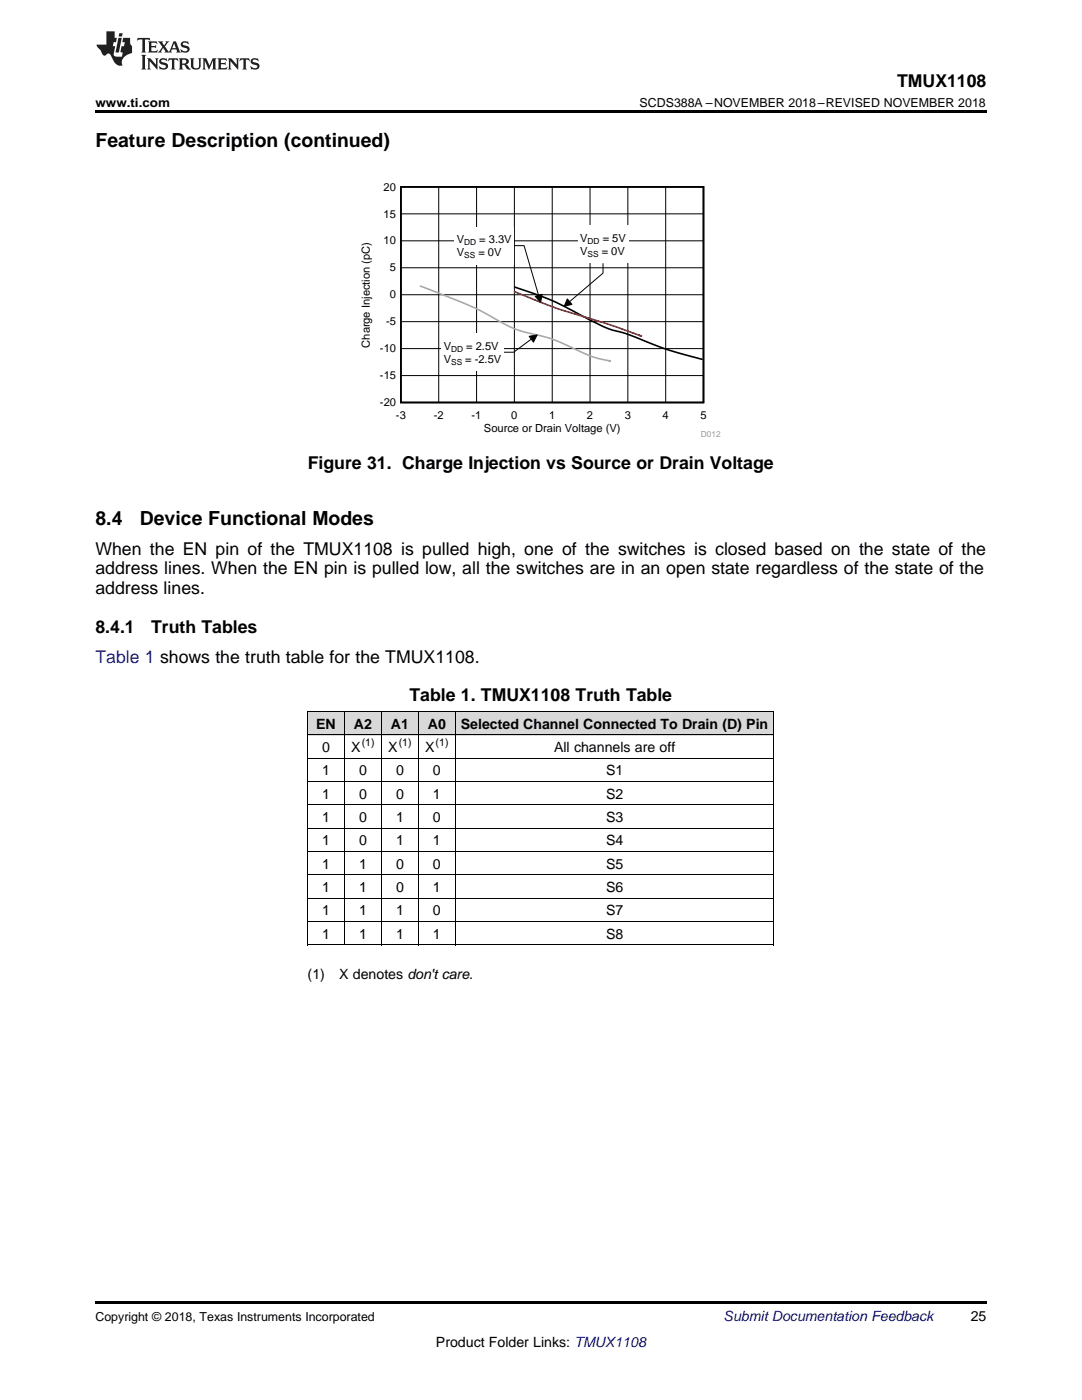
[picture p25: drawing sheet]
<svg xmlns="http://www.w3.org/2000/svg" width="216mm" height="279mm" viewBox="0 0 216 279" stroke-linecap="round" stroke-linejoin="round" font-family="sans-serif">
<defs><g id="words">
<g font-size="3.9">
<text x="19" y="29.3">Feature Description (continued)</text>
<text x="19" y="104.8">8.4</text>
<text x="27.9" y="104.8">Device Functional Modes</text>
</g>
<g font-size="3.5">
<text x="179" y="17.3">TMUX1108</text>
<text x="61.4" y="93.6">Figure 31. Charge Injection vs Source or Drain Voltage</text>
<text x="19" y="110.8">When the EN pin of the TMUX1108 is pulled high, one of the switches is closed based on the state of the</text>
<text x="19" y="114.7">address lines. When the EN pin is pulled low, all the switches are in an open state regardless of the state of the</text>
<text x="19" y="118.5">address lines.</text>
<text x="19" y="126.3">8.4.1</text>
<text x="30.1" y="126.3">Truth Tables</text>
<text x="81.7" y="139.9">Table 1. TMUX1108 Truth Table</text>
</g>
<text font-size="3.5" fill="#00f" x="19" y="132.2">Table 1 shows the truth table for the TMUX1108.</text>
<g font-size="2.8">
<text x="63.1" y="145.5">EN</text>
<text x="70.6" y="145.5">A2</text>
<text x="78" y="145.5">A1</text>
<text x="85.4" y="145.5">A0</text>
<text x="92" y="145.5">Selected Channel Connected To Drain (D) Pin</text>
<text x="64.3" y="150.1">0</text>
<text x="64.3" y="154.8">1</text>
<text x="70.1" y="150.1">X</text>
<text x="71.6" y="154.8">0</text>
<text x="77.4" y="150.1">X</text>
<text x="79" y="154.8">0</text>
<text x="84.8" y="150.1">X</text>
<text x="86.4" y="154.8">0</text>
<text x="110.6" y="150.1">All channels are off</text>
<text x="120.9" y="154.8">S1</text>
<text x="64.3" y="159.4">1</text>
<text x="71.6" y="159.4">0</text>
<text x="79" y="159.4">0</text>
<text x="86.4" y="159.4">1</text>
<text x="120.9" y="159.4">S2</text>
<text x="64.3" y="164.1">1</text>
<text x="71.6" y="164.1">0</text>
<text x="79" y="164.1">1</text>
<text x="86.4" y="164.1">0</text>
<text x="120.9" y="164.1">S3</text>
<text x="64.3" y="168.7">1</text>
<text x="64.3" y="173.4">1</text>
<text x="71.6" y="168.7">0</text>
<text x="71.6" y="173.4">1</text>
<text x="79" y="168.7">1</text>
<text x="79" y="173.4">0</text>
<text x="86.4" y="168.7">1</text>
<text x="86.4" y="173.4">0</text>
<text x="120.9" y="168.7">S4</text>
<text x="120.9" y="173.4">S5</text>
<text x="64.3" y="178">1</text>
<text x="71.6" y="178">1</text>
<text x="79" y="178">0</text>
<text x="86.4" y="178">1</text>
<text x="120.9" y="178">S6</text>
<text x="64.3" y="182.7">1</text>
<text x="71.6" y="182.7">1</text>
<text x="79" y="182.7">1</text>
<text x="86.4" y="182.7">0</text>
<text x="120.9" y="182.7">S7</text>
<text x="64.3" y="187.4">1</text>
<text x="71.6" y="187.4">1</text>
<text x="79" y="187.4">1</text>
<text x="86.4" y="187.4">1</text>
<text x="120.9" y="187.4">S8</text>
<text x="61.4" y="195.3">(1)</text>
<text x="67.7" y="195.3">X denotes don't care.</text>
<text x="193.7" y="263.6">25</text>
<text x="87" y="268.9">Product Folder Links: TMUX1108</text>
</g>
<text font-size="2.8" fill="#0000c8" x="144.4" y="263.6">Submit Documentation Feedback</text>
<g font-size="2.5">
<text x="19" y="21.4">www.ti.com</text>
<text x="127.6" y="21.4">SCDS388A –NOVEMBER 2018–REVISED NOVEMBER 2018</text>
<text x="19" y="263.6">Copyright © 2018, Texas Instruments Incorporated</text>
</g>
<g font-size="2.2">
<text x="76.6" y="38">20</text>
<text x="76.6" y="43.4">15</text>
<text x="76.6" y="48.8">10</text>
<text x="91.1" y="51.1">V</text>
<text x="91.1" y="48.5">V</text>
<text x="95.4" y="51.1">= 0V</text>
<text x="95.6" y="48.5">= 3.3V</text>
<text x="115.8" y="48.3">V</text>
<text x="115.8" y="50.9">V</text>
<text x="120.1" y="50.9">= 0V</text>
<text x="120.3" y="48.3">= 5V</text>
<text x="77.8" y="59.6">0</text>
<text x="77.8" y="54.2">5</text>
<text x="77" y="64.9">-5</text>
<text x="73.8" y="69.4" transform="rotate(-90 73.8 69.4)">Charge Injection (pC)</text>
<text x="75.8" y="70.3">-10</text>
<text x="88.5" y="69.8">V</text>
<text x="93" y="69.8">= 2.5V</text>
<text x="75.8" y="75.7">-15</text>
<text x="88.5" y="72.4">V</text>
<text x="92.8" y="72.4">= -2.5V</text>
<text x="75.8" y="81.1">-20</text>
<text x="79" y="83.6">-3</text>
<text x="86.6" y="83.6">-2</text>
<text x="94.1" y="83.6">-1</text>
<text x="102" y="83.6">0</text>
<text x="109.6" y="83.6">1</text>
<text x="117.1" y="83.6">2</text>
<text x="124.7" y="83.6">3</text>
<text x="132.2" y="83.6">4</text>
<text x="139.8" y="83.6">5</text>
<text x="96.6" y="86.2">Source or Drain Voltage (V)</text>
</g>
<g font-size="2.1">
<text x="72.2" y="149">(1)</text>
<text x="79.6" y="149">(1)</text>
<text x="86.9" y="149">(1)</text>
</g>
<g font-size="1.7">
<text x="92.6" y="48.9">DD</text>
<text x="92.6" y="51.5">SS</text>
<text x="117.2" y="48.7">DD</text>
<text x="117.2" y="51.2">SS</text>
<text x="90" y="70.2">DD</text>
<text x="90" y="72.8">SS</text>
</g>
<text font-size="1.7" fill="#999" x="139.8" y="87.1">D012</text>
</g></defs>
<g fill="#d8d8d8">
<path d="M61.4 142.1h7.4v4.6h-7.4z"/>
<path d="M68.8 142.1h7.3v4.6h-7.3z"/>
<path d="M76.1 142.1h7.4v4.6h-7.4z"/>
<path d="M83.5 142.1h7.4v4.6h-7.4z"/>
<path d="M90.9 142.1h63.6v4.6h-63.6z"/>
</g>
<path d="M61.4 188.6h.1zM76 188.6h.1zM83.4 188.6h.1zM90.8 188.6h.1zM154.4 188.6h.1zM19 259.7h177.8v.5h-177.8z" fill="#000"/>
<g fill="none" stroke="#000" stroke-width=".2">
<path d="M61.4 156h93.1M61.4 151.3h93.1M61.4 146.7h93.1M61.4 142h93.1M61.4 142v46.6M68.7 142v46.6M76.1 142v46.6M83.4 142v46.6M90.8 142v46.6M154.4 142v46.6M61.4 179.3h93.1M61.4 174.6h93.1"/>
<path d="M61.4 170h93.1M61.4 165.3h93.1M61.4 160.6h93.1M61.4 188.6h93.1M61.4 183.9h93.1"/>
</g>
<path d="M71.9 35.9h72.1v51.8h-72.1z" fill-rule="evenodd" fill="#fff"/>
<path d="M80 37.3h60.4v43h-60.4zM102.6 57.3a64.8 64.8 0 0 1 15.1 6.6 22.6 22.6 0 0 0 7.1 2.6 101.4 101.4 0 0 0 13.1 4.6l2.3 .6" fill="none" stroke="#000" stroke-width=".33"/>
<g fill="none" stroke="#000" stroke-width=".2">
<path d="M87.5 37.3v43M95.1 37.3v43M102.6 37.3v43M110.2 37.3v43M117.7 37.3v43M125.3 37.3v43M132.8 37.3v43M80 58.8h60.4M80 53.4h60.4M80 48.1h60.4M80 42.7h60.4M113.2 59.6l.9 1.1-1.5 .4z"/>
<path d="M120.3 52.5v2l-6.6 5.7M80 75h60.4M80 69.6h60.4M80 64.2h60.4"/>
</g>
<path d="M102.6 58.2l.5 .2a160.4 160.4 0 0 0 19.1 6.6l5.8 2.1-.5-.2" fill="none" stroke="#f00" stroke-width=".33"/>
<path d="M83.8 57.1l2.2 .8a90.1 90.1 0 0 1 15.9 7.4 34.9 34.9 0 0 0 6.8 1.9 58.9 58.9 0 0 1 8.4 3.6l2.2 .7 2.5 .6-.3-.1" fill="none" stroke="#aaa" stroke-width=".33"/>
<path d="M113.2 59.6l.9 1.1-1.5 .4z" fill="#000"/>
<path d="M115.3 45h10.1v7.5h-10.1z" fill-rule="evenodd" fill="#fff"/>
<path d="M106.8 59.1l1.4-.4-.3 1.6z" fill="#000"/>
<path d="M102.6 49h2l2.9 9.9M106.8 59.1l1.4-.4-.3 1.6z" fill="none" stroke="#000" stroke-width=".2"/>
<path d="M90.7 45.3h11.9v7.5h-11.9z" fill-rule="evenodd" fill="#fff"/>
<path d="M105.6 67.1l1.6-.3-.8 1.5z" fill="#000"/>
<path d="M105.6 67.1l1.6-.3-.8 1.5zM106 67.7l-3.5 2.6h-2" fill="none" stroke="#000" stroke-width=".2"/>
<path d="M88 66.5h12.5v7.6h-12.5z" fill-rule="evenodd" fill="#fff"/>
<path d="M19 22h177.8v.5h-177.8z" fill="#000"/>
<g fill="#231f20">
<path d="M27.5 7.6l-.1 .5 .4-.2h.6v.1v2.1l-.2 .4h1l-.3-.4v-2.1l.1-.1h.5l.5 .2-.2-.5zM29.5 8.3l.2 .3v1.5l-.2 .4h1.8l.2-.6a1.04 1.04 0 0 1-1.3 .2v-.7h.6l.3 .2v-.6l-.3 .2h-.6v-.6l.8-.1 .4 .3-.2-.5zM31.5 8.3l.9 1.1-.9 1.1h.8l-.2-.2 .5-.7 .4 .7-.2 .2h1.5l-.1-.2 .1-.4h.9l.1 .4-.2 .2h1l-.3-.3-.7-1.9h-.5l-.9 2-.8-1 .9-1h-.8l.1 .3-.3 .5-.4-.6 .2-.2zM34.7 8.6l.4 1h-.7zM36.3 8.4a.63 .63 0 0 0-.2 .7 .63 .63 0 0 0 .6 .4l.6 .2 .1 .2a.75 .75 0 0 1-.7 .4 .75 .75 0 0 1-.6-.5l.1 .7 .1-.1a1.11 1.11 0 0 0 1.5-.6 1.13 1.13 0 0 0-1.2-.8l-.1-.4a1.04 1.04 0 0 1 1.2 .2l-.2-.5-.1 .1-.5-.2zM28.2 10.9l.2 .4v2.2l-.2 .4h1l-.3-.4v-2.2l.3-.4zM29.3 11.6l.3 .4v1.5l-.3 .4h.8l-.2-.4v-1.3l1.5 1.7v-1.9l.2-.4h-.7l.2 .4v.9l-1.1-1.3zM32 11.8a.62 .62 0 0 0-.2 .7 .62 .62 0 0 0 .6 .4l.6 .1 .1 .3a.76 .76 0 0 1-.7 .3 .76 .76 0 0 1-.6-.4l.1 .7 .1-.1a1.11 1.11 0 0 0 1.5-.6 1.13 1.13 0 0 0-1.2-.8l-.1-.4a1.04 1.04 0 0 1 1.2 .2l-.2-.6-.1 .1-.5-.1zM33.7 11.6l-.2 .6a.61 .61 0 0 1 .8-.3v1.6l-.2 .4h.9l-.2-.4v-1.6a.63 .63 0 0 1 .8 .3l-.2-.6zM35.6 11.6l.3 .4v1.5l-.3 .4h1l-.2-.2v-.8l.5 .2a.76 .76 0 0 0 1.2 .7l-1-1a.58 .58 0 0 0 .6-.5 .58 .58 0 0 0-.5-.6zM36.4 11.9h.1a.45 .45 0 0 1 .5 .1 .45 .45 0 0 1 .1 .5l-.7 .2zM37.9 11.6l.2 .2a2.17 2.17 0 0 0 .3 1.9 .99 .99 0 0 0 1.6-.6v-1.1l.2-.4h-.7l.2 .2a1.92 1.92 0 0 1-.2 1.8 .6 .6 0 0 1-.9-.5v-1.1l.2-.4zM40.4 11.6l.2 .4v1.5l-.2 .4h.7l-.2-.4v-1.4l.8 1.8 .8-1.8v1.4l-.2 .4h.9l-.2-.4v-1.5l.2-.4h-.8l-.6 1.5-.6-1.5zM43.4 11.6l.2 .4v1.5l-.2 .4h1.8l.2-.6a1.04 1.04 0 0 1-1.3 .1v-.6h.5l.4 .2v-.6l-.4 .2h-.5v-.7h.8l.3 .3-.1-.6zM45.5 11.6l.2 .4v1.5l-.2 .4h.7l-.2-.4v-1.3l1.5 1.7v-1.9l.2-.4h-.7l.2 .4v.9l-1.1-1.3zM47.9 11.6l-.1 .6a.61 .61 0 0 1 .8-.3v1.6l-.3 .4h1l-.3-.4 .1-1.6a.63 .63 0 0 1 .7 .3l-.1-.6zM50.2 11.8a.62 .62 0 0 0-.2 .7 .62 .62 0 0 0 .6 .4l.6 .1 .2 .3a.76 .76 0 0 1-.8 .3 .76 .76 0 0 1-.6-.4l.1 .7 .2-.1a1.11 1.11 0 0 0 1.5-.6 1.13 1.13 0 0 0-1.3-.8l-.1-.4a1.04 1.04 0 0 1 1.2 .2l-.1-.6-.2 .1-.5-.1z"/>
<path d="M21.2 6.3v2.6h-1.9l.1 .4 .7 .9a.91 .91 0 0 0 1 .8 .56 .56 0 0 1 .5-.3 .56 .56 0 0 1 .5 .3l.4 .8a1.53 1.53 0 0 0 1.9 1.2 1.54 1.54 0 0 1 1-2.1l.9-.3v-1.4a1.52 1.52 0 0 1-.3-1.6h-1.4l-.2 .8h.5l-.2 .8h-.4l-.2 1v.2l.4 .1-.2 .8a1.93 1.93 0 0 1-1.6-.3l.3-1.8h-.5l.2-.8h.4l.2-.8h-.4v-1.3zM23.6 7.6l-.6 2.9h.7l.6-2.9zM23.8 6.6l-.1 .7h.6l.2-.7z"/>
</g>
<use href="#words"/>
</svg>
